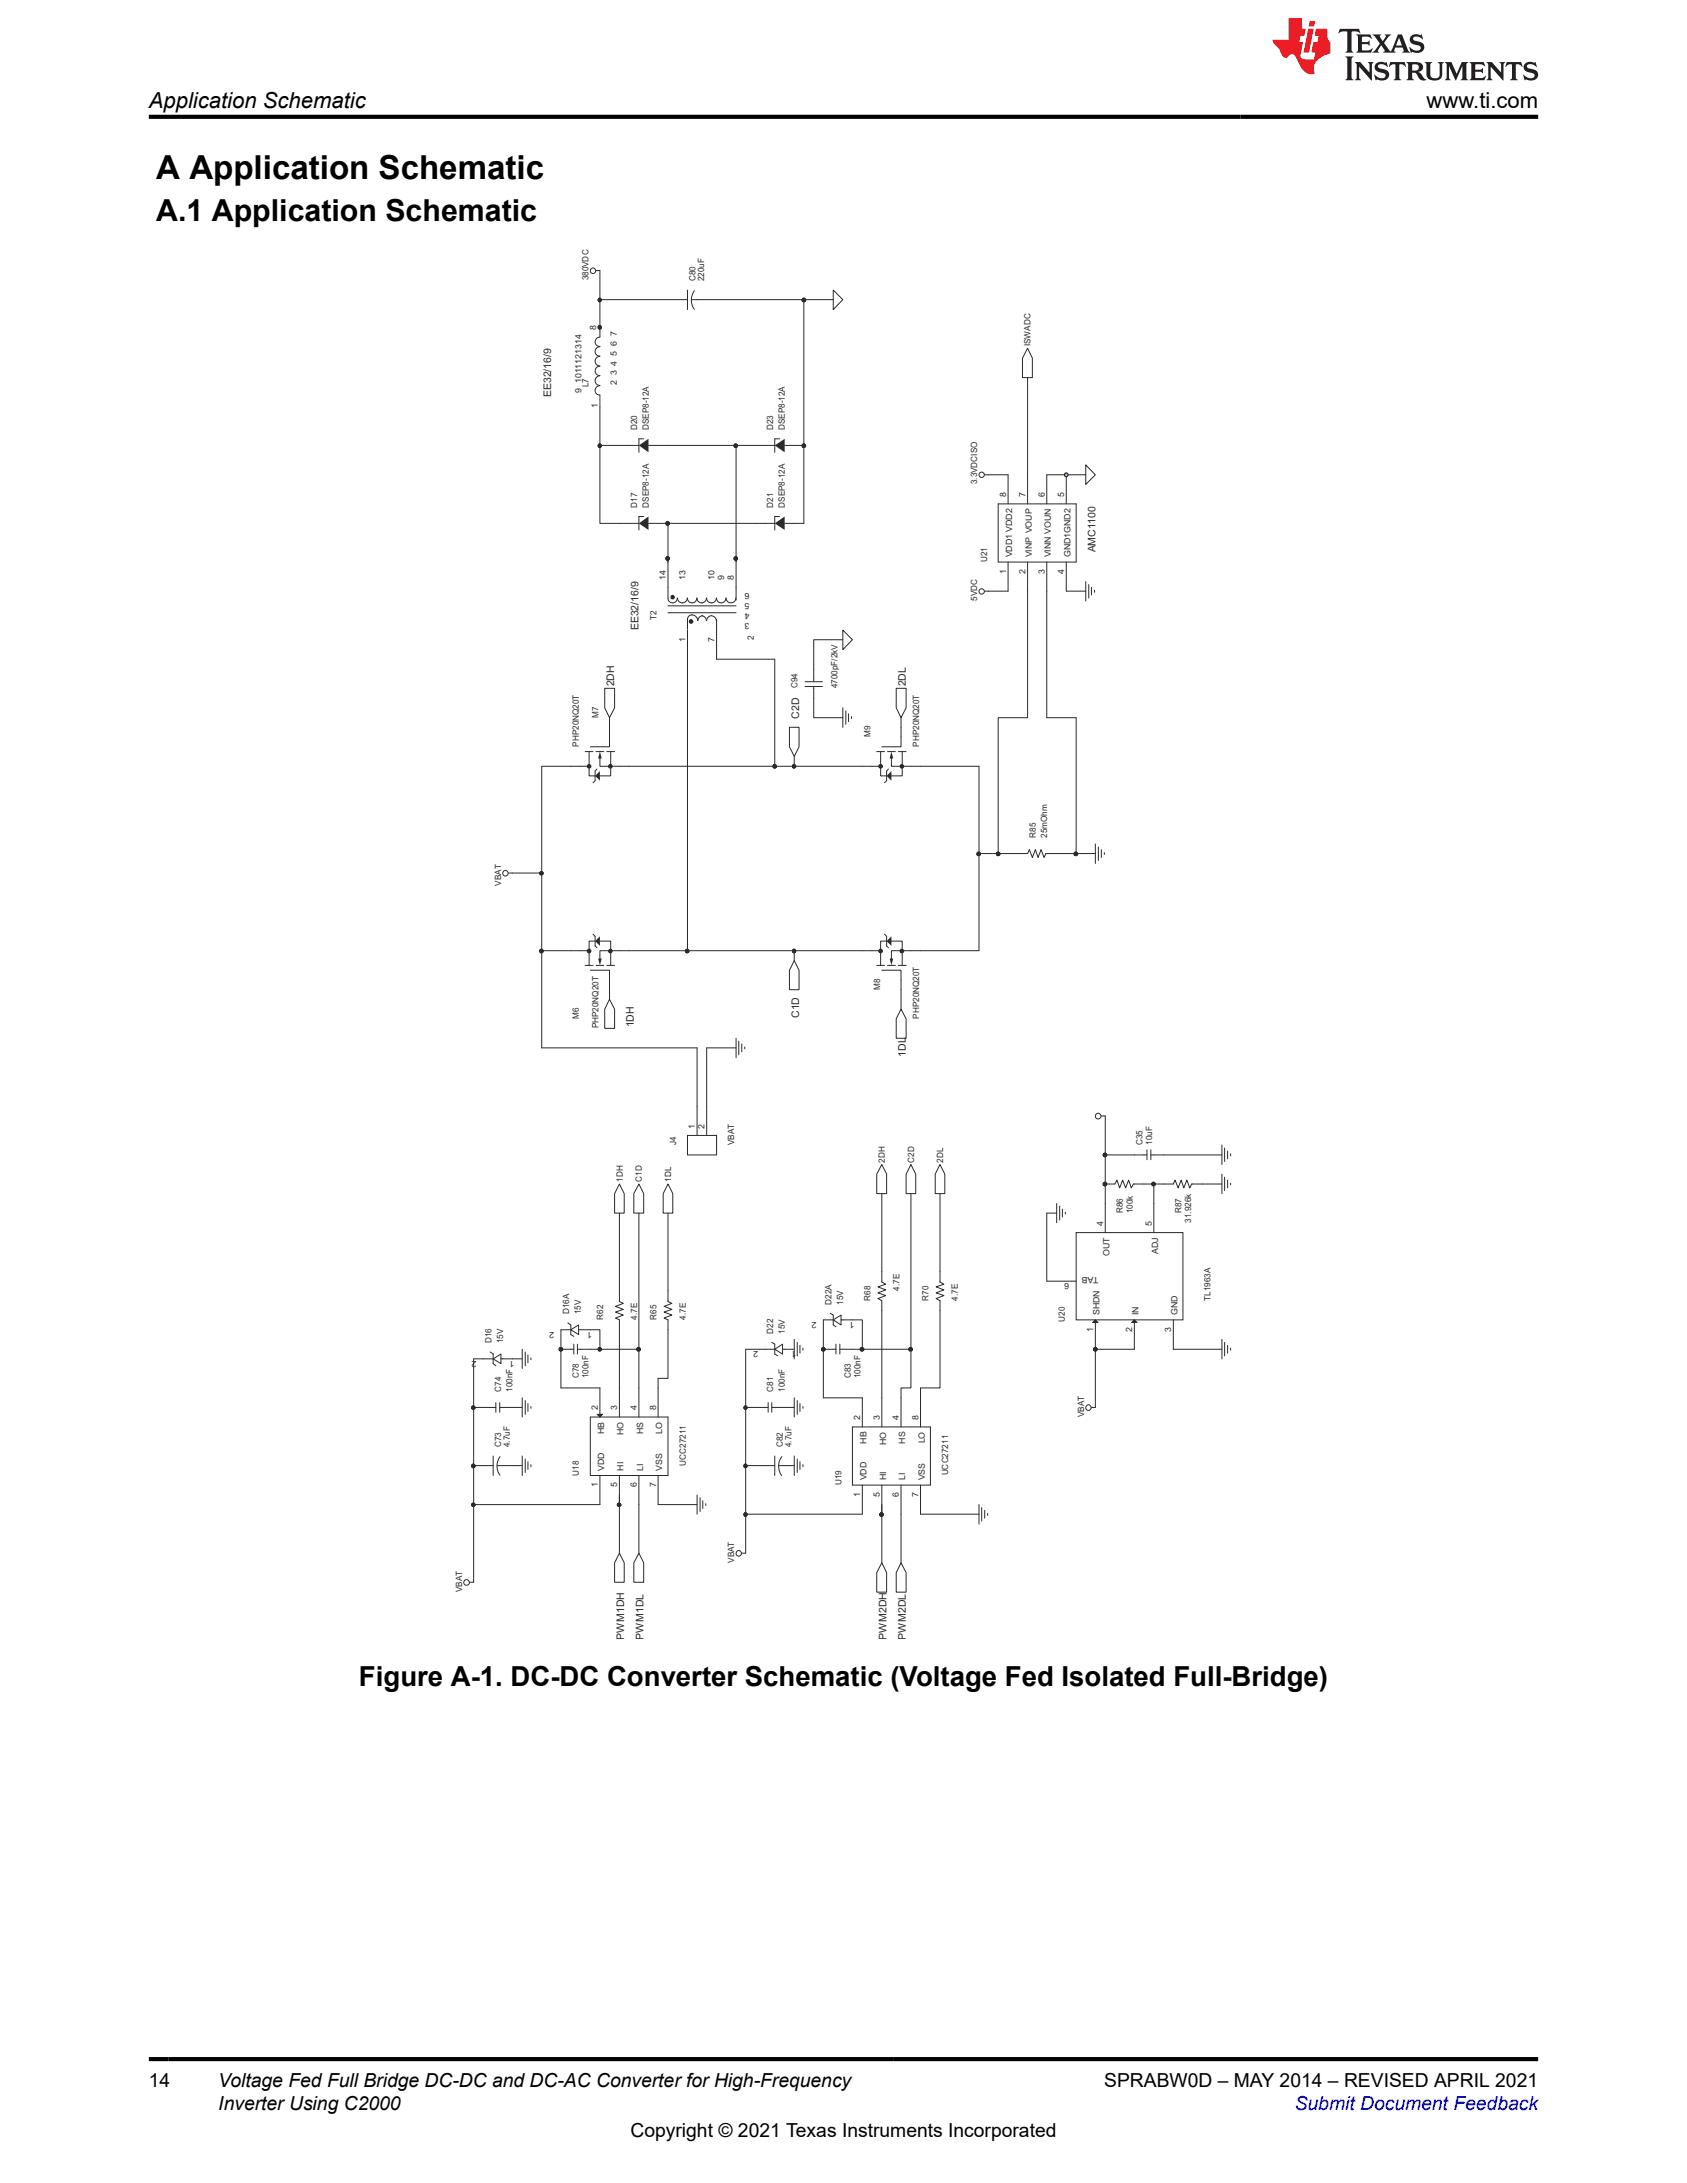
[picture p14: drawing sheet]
<svg xmlns="http://www.w3.org/2000/svg" width="216mm" height="279mm" viewBox="0 0 216 279" stroke-linecap="round" stroke-linejoin="round" font-family="sans-serif">
<defs><g id="words">
<text font-size="4.2" x="20" y="22.9">A Application Schematic</text>
<text font-size="3.9" x="20" y="28.3">A.1 Application Schematic</text>
<text font-size="3.5" x="45.9" y="215.7">Figure A-1. DC-DC Converter Schematic (Voltage Fed Isolated Full-Bridge)</text>
<g font-size="2.8">
<text x="19" y="13.8">Application Schematic</text>
<text x="182.6" y="13.8">www.ti.com</text>
</g>
<g font-size="2.5">
<text x="19" y="267.1">14</text>
<text x="27.9" y="267.1">Voltage Fed Full Bridge DC-DC and DC-AC Converter for High-Frequency</text>
<text x="141.3" y="267.1">SPRABW0D – MAY 2014 – REVISED APRIL 2021</text>
<text x="27.9" y="270">Inverter Using C2000</text>
<text x="80.7" y="273.5">Copyright © 2021 Texas Instruments Incorporated</text>
</g>
<text font-size="2.5" fill="#00f" x="165.7" y="270">Submit Document Feedback</text>
<g font-size="1.3" fill="#2b292a">
<text x="70.6" y="50.8" transform="rotate(-90 70.6 50.8)">EE32/16/9</text>
<text x="140.2" y="70.7" transform="rotate(-90 140.2 70.7)">AMC1100</text>
<text x="81.7" y="80.6" transform="rotate(-90 81.7 80.6)">EE32/16/9</text>
<text x="78.6" y="87.9" transform="rotate(-90 78.6 87.9)">2DH</text>
<text x="115.9" y="87.9" transform="rotate(-90 115.9 87.9)">2DL</text>
<text x="102.3" y="92" transform="rotate(-90 102.3 92)">C2D</text>
<text x="81.1" y="131.5" transform="rotate(-90 81.1 131.5)">1DH</text>
<text x="102.3" y="130.3" transform="rotate(-90 102.3 130.3)">C1D</text>
<text x="115.9" y="135.2" transform="rotate(-90 115.9 135.2)">1DL</text>
<text x="79.9" y="209.8" transform="rotate(-90 79.9 209.8)">PWM1DH</text>
<text x="82.3" y="209.8" transform="rotate(-90 82.3 209.8)">PWM1DL</text>
<text x="113.4" y="209.8" transform="rotate(-90 113.4 209.8)">PWM2DH</text>
<text x="115.9" y="209.8" transform="rotate(-90 115.9 209.8)">PWM2DL</text>
</g>
<g font-size="1.1" fill="#2b292a">
<text x="75.3" y="35.9" transform="rotate(-90 75.3 35.9)">380VDC</text>
<text x="89" y="36" transform="rotate(-90 89 36)">C80</text>
<text x="90.1" y="36" transform="rotate(-90 90.1 36)">220uF</text>
<text x="76.3" y="42.2" transform="rotate(-90 76.3 42.2)">8</text>
<text x="78.9" y="46.8" transform="rotate(-90 78.9 46.8)">4</text>
<text x="78.9" y="45.6" transform="rotate(-90 78.9 45.6)">5</text>
<text x="78.9" y="44.3" transform="rotate(-90 78.9 44.3)">6</text>
<text x="78.9" y="43.1" transform="rotate(-90 78.9 43.1)">7</text>
<text x="131.9" y="44.3" transform="rotate(-90 131.9 44.3)">ISWADC</text>
<text x="74.4" y="50.3" transform="rotate(-90 74.4 50.3)">9</text>
<text x="74.4" y="49.1" transform="rotate(-90 74.4 49.1)">1011121314</text>
<text x="75.3" y="49.6" transform="rotate(-90 75.3 49.6)">L7</text>
<text x="76.5" y="52.3" transform="rotate(-90 76.5 52.3)">1</text>
<text x="78.9" y="49.3" transform="rotate(-90 78.9 49.3)">2</text>
<text x="78.9" y="48.1" transform="rotate(-90 78.9 48.1)">3</text>
<text x="81.5" y="55" transform="rotate(-90 81.5 55)">D20</text>
<text x="83" y="55" transform="rotate(-90 83 55)">DSEP8-12A</text>
<text x="99" y="55" transform="rotate(-90 99 55)">D23</text>
<text x="100.5" y="55" transform="rotate(-90 100.5 55)">DSEP8-12A</text>
<text x="81.5" y="65" transform="rotate(-90 81.5 65)">D17</text>
<text x="83" y="65" transform="rotate(-90 83 65)">DSEP8-12A</text>
<text x="99" y="65" transform="rotate(-90 99 65)">D21</text>
<text x="100.5" y="65" transform="rotate(-90 100.5 65)">DSEP8-12A</text>
<text x="125.1" y="62" transform="rotate(-90 125.1 62)">3.3VDCISO</text>
<text x="128.7" y="63.6" transform="rotate(-90 128.7 63.6)">8</text>
<text x="131.2" y="63.6" transform="rotate(-90 131.2 63.6)">7</text>
<text x="133.7" y="63.6" transform="rotate(-90 133.7 63.6)">6</text>
<text x="136.2" y="63.6" transform="rotate(-90 136.2 63.6)">5</text>
<text x="126.3" y="71.9" transform="rotate(-90 126.3 71.9)">U21</text>
<text x="129.6" y="71.3" transform="rotate(-90 129.6 71.3)">VDD1 VDD2</text>
<text x="132" y="71.3" transform="rotate(-90 132 71.3)">VINP VOUP</text>
<text x="134.5" y="71.3" transform="rotate(-90 134.5 71.3)">VINN VOUN</text>
<text x="137" y="71.3" transform="rotate(-90 137 71.3)">GND1GND2</text>
<text x="85.2" y="74.3" transform="rotate(-90 85.2 74.3)">14</text>
<text x="87.7" y="74.3" transform="rotate(-90 87.7 74.3)">13</text>
<text x="91.4" y="74.3" transform="rotate(-90 91.4 74.3)">10</text>
<text x="92.7" y="74.3" transform="rotate(-90 92.7 74.3)">9</text>
<text x="93.9" y="74.3" transform="rotate(-90 93.9 74.3)">8</text>
<text x="95.9" y="77.2" transform="rotate(-180 95.9 77.2)">5</text>
<text x="95.9" y="75.9" transform="rotate(-180 95.9 75.9)">6</text>
<text x="125.1" y="76.9" transform="rotate(-90 125.1 76.9)">5VDC</text>
<text x="128.7" y="73.4" transform="rotate(-90 128.7 73.4)">1</text>
<text x="131.2" y="73.4" transform="rotate(-90 131.2 73.4)">2</text>
<text x="133.7" y="73.4" transform="rotate(-90 133.7 73.4)">3</text>
<text x="136.2" y="73.4" transform="rotate(-90 136.2 73.4)">4</text>
<text x="84" y="79.4" transform="rotate(-90 84 79.4)">T2</text>
<text x="87.7" y="82.1" transform="rotate(-90 87.7 82.1)">1</text>
<text x="91.4" y="82.1" transform="rotate(-90 91.4 82.1)">7</text>
<text x="95.9" y="79.7" transform="rotate(-180 95.9 79.7)">3</text>
<text x="95.9" y="78.4" transform="rotate(-180 95.9 78.4)">4</text>
<text x="96.5" y="81.9" transform="rotate(-90 96.5 81.9)">2</text>
<text x="102.1" y="88.1" transform="rotate(-90 102.1 88.1)">C94</text>
<text x="107.2" y="88.1" transform="rotate(-90 107.2 88.1)">4700pF/2kV</text>
<text x="74.1" y="95.6" transform="rotate(-90 74.1 95.6)">PHP20NQ20T</text>
<text x="76.6" y="91.9" transform="rotate(-90 76.6 91.9)">M7</text>
<text x="111.4" y="94.3" transform="rotate(-90 111.4 94.3)">M9</text>
<text x="117.6" y="95.6" transform="rotate(-90 117.6 95.6)">PHP20NQ20T</text>
<text x="132.5" y="107.2" transform="rotate(-90 132.5 107.2)">R85</text>
<text x="134" y="107.2" transform="rotate(-90 134 107.2)">25mOhm</text>
<text x="64.1" y="113.3" transform="rotate(-90 64.1 113.3)">VBAT</text>
<text x="74.1" y="130.4" transform="rotate(-90 74.1 130.4)">M6</text>
<text x="76.6" y="131.6" transform="rotate(-90 76.6 131.6)">PHP20NQ20T</text>
<text x="112.6" y="126.7" transform="rotate(-90 112.6 126.7)">M8</text>
<text x="117.6" y="130.4" transform="rotate(-90 117.6 130.4)">PHP20NQ20T</text>
<text x="86.5" y="146.5" transform="rotate(-90 86.5 146.5)">J4</text>
<text x="88.9" y="144.4" transform="rotate(-90 88.9 144.4)">1</text>
<text x="90.2" y="144.4" transform="rotate(-90 90.2 144.4)">2</text>
<text x="94" y="146.5" transform="rotate(-90 94 146.5)">VBAT</text>
<text x="113.2" y="148.8" transform="rotate(-90 113.2 148.8)">2DH</text>
<text x="117" y="148.8" transform="rotate(-90 117 148.8)">C2D</text>
<text x="120.7" y="148.8" transform="rotate(-90 120.7 148.8)">2DL</text>
<text x="146.2" y="146.5" transform="rotate(-90 146.2 146.5)">C35</text>
<text x="147.4" y="146.5" transform="rotate(-90 147.4 146.5)">10uF</text>
<text x="79.7" y="151.3" transform="rotate(-90 79.7 151.3)">1DH</text>
<text x="82.2" y="151.3" transform="rotate(-90 82.2 151.3)">C1D</text>
<text x="85.9" y="151.3" transform="rotate(-90 85.9 151.3)">1DL</text>
<text x="143.7" y="155.3" transform="rotate(-90 143.7 155.3)">R86</text>
<text x="145" y="155.3" transform="rotate(-90 145 155.3)">100k</text>
<text x="151.2" y="155.3" transform="rotate(-90 151.2 155.3)">R87</text>
<text x="141.2" y="156.9" transform="rotate(-90 141.2 156.9)">4</text>
<text x="142" y="160.8" transform="rotate(-90 142 160.8)">OUT</text>
<text x="147.4" y="156.9" transform="rotate(-90 147.4 156.9)">5</text>
<text x="148.2" y="160.5" transform="rotate(-90 148.2 160.5)">ADJ</text>
<text x="152.4" y="156.5" transform="rotate(-90 152.4 156.5)">31.926k</text>
<text x="106.4" y="167" transform="rotate(-90 106.4 167)">D22A</text>
<text x="107.9" y="167" transform="rotate(-90 107.9 167)">15V</text>
<text x="111.4" y="166.5" transform="rotate(-90 111.4 166.5)">R68</text>
<text x="115.1" y="165.2" transform="rotate(-90 115.1 165.2)">4.7E</text>
<text x="118.8" y="166.5" transform="rotate(-90 118.8 166.5)">R70</text>
<text x="122.6" y="166.5" transform="rotate(-90 122.6 166.5)">4.7E</text>
<text x="136.8" y="164.2" transform="rotate(-180 136.8 164.2)">6</text>
<text x="140.6" y="163.4" transform="rotate(-180 140.6 163.4)">TAB</text>
<text x="154.9" y="166.5" transform="rotate(-90 154.9 166.5)">TL1963A</text>
<text x="62.9" y="171.9" transform="rotate(-90 62.9 171.9)">D16</text>
<text x="64.4" y="171.9" transform="rotate(-90 64.4 171.9)">15V</text>
<text x="70.9" y="170.5" transform="rotate(-180 70.9 170.5)">2</text>
<text x="72.8" y="168.2" transform="rotate(-90 72.8 168.2)">D16A</text>
<text x="74.3" y="168.2" transform="rotate(-90 74.3 168.2)">15V</text>
<text x="75.8" y="170.5" transform="rotate(-180 75.8 170.5)">1</text>
<text x="77.2" y="168.9" transform="rotate(-90 77.2 168.9)">R62</text>
<text x="81.5" y="168.9" transform="rotate(-90 81.5 168.9)">4.7E</text>
<text x="84" y="168.9" transform="rotate(-90 84 168.9)">R65</text>
<text x="87.8" y="168.9" transform="rotate(-90 87.8 168.9)">4.7E</text>
<text x="97" y="173" transform="rotate(-180 97 173)">2</text>
<text x="99" y="170.7" transform="rotate(-90 99 170.7)">D22</text>
<text x="100.5" y="170.7" transform="rotate(-90 100.5 170.7)">15V</text>
<text x="101.9" y="173" transform="rotate(-180 101.9 173)">1</text>
<text x="104.5" y="169.2" transform="rotate(-180 104.5 169.2)">2</text>
<text x="109.4" y="169.2" transform="rotate(-180 109.4 169.2)">1</text>
<text x="136.3" y="169.2" transform="rotate(-90 136.3 169.2)">U20</text>
<text x="139.9" y="170.4" transform="rotate(-90 139.9 170.4)">1</text>
<text x="140.7" y="168.3" transform="rotate(-90 140.7 168.3)">SHDN</text>
<text x="144.9" y="170.4" transform="rotate(-90 144.9 170.4)">2</text>
<text x="145.7" y="168.3" transform="rotate(-90 145.7 168.3)">IN</text>
<text x="149.9" y="170.4" transform="rotate(-90 149.9 170.4)">3</text>
<text x="150.7" y="168.3" transform="rotate(-90 150.7 168.3)">GND</text>
<text x="61" y="174.2" transform="rotate(-180 61 174.2)">2</text>
<text x="64.1" y="178.1" transform="rotate(-90 64.1 178.1)">C74</text>
<text x="65.6" y="178.1" transform="rotate(-90 65.6 178.1)">100nF</text>
<text x="65.8" y="174.2" transform="rotate(-180 65.8 174.2)">1</text>
<text x="74.1" y="176.4" transform="rotate(-90 74.1 176.4)">C78</text>
<text x="75.3" y="176.4" transform="rotate(-90 75.3 176.4)">100nF</text>
<text x="99" y="178.1" transform="rotate(-90 99 178.1)">C81</text>
<text x="100.5" y="178.1" transform="rotate(-90 100.5 178.1)">100nF</text>
<text x="108.9" y="176.4" transform="rotate(-90 108.9 176.4)">C83</text>
<text x="110.1" y="176.4" transform="rotate(-90 110.1 176.4)">100nF</text>
<text x="64.1" y="185.2" transform="rotate(-90 64.1 185.2)">C73</text>
<text x="65.3" y="185.2" transform="rotate(-90 65.3 185.2)">4.7uF</text>
<text x="76.5" y="180.5" transform="rotate(-90 76.5 180.5)">2</text>
<text x="77.3" y="183.5" transform="rotate(-90 77.3 183.5)">HB</text>
<text x="79" y="180.5" transform="rotate(-90 79 180.5)">3</text>
<text x="79.8" y="183.7" transform="rotate(-90 79.8 183.7)">HO</text>
<text x="81.5" y="180.5" transform="rotate(-90 81.5 180.5)">4</text>
<text x="82.3" y="183.5" transform="rotate(-90 82.3 183.5)">HS</text>
<text x="84" y="180.5" transform="rotate(-90 84 180.5)">8</text>
<text x="84.8" y="183.5" transform="rotate(-90 84.8 183.5)">LO</text>
<text x="100.2" y="185.2" transform="rotate(-90 100.2 185.2)">C82</text>
<text x="101.3" y="185.2" transform="rotate(-90 101.3 185.2)">4.7uF</text>
<text x="110.1" y="181.7" transform="rotate(-90 110.1 181.7)">2</text>
<text x="110.9" y="184.8" transform="rotate(-90 110.9 184.8)">HB</text>
<text x="112.6" y="181.7" transform="rotate(-90 112.6 181.7)">3</text>
<text x="113.4" y="184.9" transform="rotate(-90 113.4 184.9)">HO</text>
<text x="115" y="181.7" transform="rotate(-90 115 181.7)">4</text>
<text x="115.9" y="184.8" transform="rotate(-90 115.9 184.8)">HS</text>
<text x="117.5" y="181.7" transform="rotate(-90 117.5 181.7)">8</text>
<text x="118.3" y="184.7" transform="rotate(-90 118.3 184.7)">LO</text>
<text x="138.8" y="181.4" transform="rotate(-90 138.8 181.4)">VBAT</text>
<text x="74.1" y="188.8" transform="rotate(-90 74.1 188.8)">U18</text>
<text x="76.5" y="190.3" transform="rotate(-90 76.5 190.3)">1</text>
<text x="77.3" y="188.2" transform="rotate(-90 77.3 188.2)">VDD</text>
<text x="79" y="190.3" transform="rotate(-90 79 190.3)">5</text>
<text x="79.8" y="188.2" transform="rotate(-90 79.8 188.2)">HI</text>
<text x="81.5" y="190.3" transform="rotate(-90 81.5 190.3)">6</text>
<text x="82.3" y="188.2" transform="rotate(-90 82.3 188.2)">LI</text>
<text x="84" y="190.3" transform="rotate(-90 84 190.3)">7</text>
<text x="84.8" y="188.2" transform="rotate(-90 84.8 188.2)">VSS</text>
<text x="87.8" y="187.6" transform="rotate(-90 87.8 187.6)">UCC27211</text>
<text x="107.7" y="190.1" transform="rotate(-90 107.7 190.1)">U19</text>
<text x="110.1" y="191.6" transform="rotate(-90 110.1 191.6)">1</text>
<text x="110.9" y="189.5" transform="rotate(-90 110.9 189.5)">VDD</text>
<text x="112.6" y="191.6" transform="rotate(-90 112.6 191.6)">5</text>
<text x="113.4" y="189.5" transform="rotate(-90 113.4 189.5)">HI</text>
<text x="115" y="191.6" transform="rotate(-90 115 191.6)">6</text>
<text x="115.9" y="189.5" transform="rotate(-90 115.9 189.5)">LI</text>
<text x="117.5" y="191.6" transform="rotate(-90 117.5 191.6)">7</text>
<text x="118.3" y="189.5" transform="rotate(-90 118.3 189.5)">VSS</text>
<text x="121.3" y="188.8" transform="rotate(-90 121.3 188.8)">UCC27211</text>
<text x="59.2" y="203.8" transform="rotate(-90 59.2 203.8)">VBAT</text>
<text x="94" y="200" transform="rotate(-90 94 200)">VBAT</text>
</g>
</g></defs>
<path d="M79.3 191.3v1.3" fill="none" stroke="#2b292a" stroke-width=".13"/>
<g fill="#2b292a">
<path d="M79.1 192.5l.1-.1 .2 .1 .1 .1-.1 .1h-.3z" fill-rule="evenodd"/>
<path d="M79.1 192.5l.1-.1 .2 .1 .1 .1-.1 .1h-.3z" fill-rule="evenodd"/>
</g>
<path d="M76.8 34.6v3.8h9.9M79.1 192.5l.1-.1 .2 .1 .1 .1-.1 .1h-.3z" fill="none" stroke="#2b292a" stroke-width=".13"/>
<g fill="#2b292a">
<path d="M76.6 38.2h.1h.2l.1 .2-.1 .2h-.3z" fill-rule="evenodd"/>
<path d="M76.6 38.2h.1h.2l.1 .2-.1 .2h-.3z" fill-rule="evenodd"/>
</g>
<path d="M76.6 38.2h.1h.2l.1 .2-.1 .2h-.3zM102.9 38.4h3.7" fill="none" stroke="#2b292a" stroke-width=".13"/>
<g fill="#2b292a">
<path d="M102.7 38.2h.2h.1l.1 .2-.1 .2h-.3z" fill-rule="evenodd"/>
<path d="M102.7 38.2h.2h.1l.1 .2-.1 .2h-.3z" fill-rule="evenodd"/>
</g>
<path d="M102.7 38.2h.2h.1l.1 .2-.1 .2h-.3zM73.1 98.1h-3.8v13.6M69.3 121.7h3.8M80.5 121.7h7.5M101.6 121.7h8.8M117.8 121.7h7.5" fill="none" stroke="#2b292a" stroke-width=".13"/>
<g fill="#2b292a">
<path d="M69.1 111.6l.2-.1 .1 .1 .1 .2-.1 .1h-.3z" fill-rule="evenodd"/>
<path d="M69.1 111.6l.2-.1 .1 .1 .1 .2-.1 .1h-.3z" fill-rule="evenodd"/>
</g>
<path d="M99.2 84.4v13.7M69.1 111.6l.2-.1 .1 .1 .1 .2-.1 .1h-.3zM69.3 134.1h19.9M88 121.7h13.6M60.6 192.6v9.9M81.8 192.6v6.2M112.9 192.6v1.2M115.3 193.8v6.2" fill="none" stroke="#2b292a" stroke-width=".13"/>
<g fill="#2b292a">
<path d="M112.6 193.7l.2-.1 .2 .1v.1v.2h-.4z" fill-rule="evenodd"/>
<path d="M112.6 193.7l.2-.1 .2 .1v.1v.2h-.4z" fill-rule="evenodd"/>
</g>
<path d="M78 91.9v1.2M115.3 91.9v1.2M78 126.7v1.2M115.3 126.7v2.5M105.4 172.7v6.2h5M110.4 172.7h6.2M112.6 193.7l.2-.1 .2 .1v.1v.2h-.4zM112.9 193.8v6.2" fill="none" stroke="#2b292a" stroke-width=".13"/>
<g fill="#2b292a">
<path d="M110.1 172.5h.2h.2l.1 .2-.1 .2h-.4z" fill-rule="evenodd"/>
<path d="M110.1 172.5h.2h.2l.1 .2-.1 .2h-.4z" fill-rule="evenodd"/>
</g>
<path d="M81.8 155.3v17.4h-5M71.8 172.7v4.9h5M110.1 172.5h.2h.2l.1 .2-.1 .2h-.4z" fill="none" stroke="#2b292a" stroke-width=".13"/>
<g fill="#2b292a">
<path d="M81.6 172.5h.1h.2l.1 .2-.1 .2h-.3z" fill-rule="evenodd"/>
<path d="M81.6 172.5h.1h.2l.1 .2-.1 .2h-.3z" fill-rule="evenodd"/>
</g>
<path d="M81.6 172.5h.1h.2l.1 .2-.1 .2h-.3z" fill="none" stroke="#2b292a" stroke-width=".13"/>
<g fill="#2b292a">
<path d="M76.6 172.5h.1h.2l.1 .2-.1 .2h-.3z" fill-rule="evenodd"/>
<path d="M76.6 172.5h.1h.2l.1 .2-.1 .2h-.3z" fill-rule="evenodd"/>
</g>
<path d="M76.6 172.5h.1h.2l.1 .2-.1 .2h-.3zM95.4 172.7v7.4" fill="none" stroke="#2b292a" stroke-width=".13"/>
<g fill="#2b292a">
<path d="M95.3 180l.1-.1 .1 .1 .1 .2-.1 .1h-.2z" fill-rule="evenodd"/>
<path d="M95.3 180l.1-.1 .1 .1 .1 .2-.1 .1h-.2z" fill-rule="evenodd"/>
</g>
<path d="M60.6 173.9v6.2M95.3 180l.1-.1 .1 .1 .1 .2-.1 .1h-.2z" fill="none" stroke="#2b292a" stroke-width=".13"/>
<g fill="#2b292a">
<path d="M60.4 180l.2-.1 .1 .1 .1 .2-.1 .1h-.3z" fill-rule="evenodd"/>
<path d="M60.4 180l.2-.1 .1 .1 .1 .2-.1 .1h-.3z" fill-rule="evenodd"/>
</g>
<path d="M89.2 134.1v7.5M94.2 134.1h-3.8v7.5M60.6 173.9h1.2M95.4 172.7h2.5M60.4 180l.2-.1 .1 .1 .1 .2-.1 .1h-.3zM61.8 180.1h-1.2v7.5" fill="none" stroke="#2b292a" stroke-width=".13"/>
<g fill="#2b292a">
<path d="M60.4 187.5l.2-.1 .1 .1 .1 .1-.1 .2h-.3z" fill-rule="evenodd"/>
<path d="M60.4 187.5l.2-.1 .1 .1 .1 .1-.1 .2h-.3z" fill-rule="evenodd"/>
</g>
<path d="M79.3 155.3v9.9M112.9 152.8v9.9M116.6 152.8v19.9M120.3 152.8v9.9M79.3 170.2v7.4M84.2 176.4v1.2M112.9 167.7v11.2M117.8 177.6v1.3M60.4 187.5l.2-.1 .1 .1 .1 .1-.1 .2h-.3z" fill="none" stroke="#2b292a" stroke-width=".13"/>
<g fill="#2b292a">
<path d="M116.4 172.5h.1h.2l.1 .2-.1 .2h-.3z" fill-rule="evenodd"/>
<path d="M116.4 172.5h.1h.2l.1 .2-.1 .2h-.3z" fill-rule="evenodd"/>
</g>
<path d="M101.6 121.7v1.2M116.4 172.5h.1h.2l.1 .2-.1 .2h-.3z" fill="none" stroke="#2b292a" stroke-width=".13"/>
<g fill="#2b292a">
<path d="M101.5 121.6l.1-.1 .2 .1v.1v.2h-.3z" fill-rule="evenodd"/>
<path d="M101.5 121.6l.1-.1 .2 .1v.1v.2h-.3z" fill-rule="evenodd"/>
</g>
<path d="M101.6 98.1h8.8M101.5 121.6l.1-.1 .2 .1v.1v.2h-.3z" fill="none" stroke="#2b292a" stroke-width=".13"/>
<g fill="#2b292a">
<path d="M101.5 97.9l.1-.1 .2 .1v.2v.1h-.3z" fill-rule="evenodd"/>
<path d="M101.5 97.9l.1-.1 .2 .1v.2v.1h-.3z" fill-rule="evenodd"/>
</g>
<path d="M99.2 98.1h2.4M101.5 97.9l.1-.1 .2 .1v.2v.1h-.3zM117.8 98.1h7.5" fill="none" stroke="#2b292a" stroke-width=".13"/>
<g fill="#2b292a">
<path d="M99 97.9l.2-.1 .1 .1 .1 .2-.1 .1h-.3z" fill-rule="evenodd"/>
<path d="M99 97.9l.2-.1 .1 .1 .1 .2-.1 .1h-.3z" fill-rule="evenodd"/>
</g>
<path d="M99 97.9l.2-.1 .1 .1 .1 .2-.1 .1h-.3zM101.6 96.8v1.3M65.6 173.9h1.2M96.7 180.1h-1.3v7.5" fill="none" stroke="#2b292a" stroke-width=".13"/>
<g fill="#2b292a">
<path d="M95.3 187.5l.1-.1 .1 .1 .1 .1-.1 .2h-.2z" fill-rule="evenodd"/>
<path d="M95.3 187.5l.1-.1 .1 .1 .1 .1-.1 .2h-.2z" fill-rule="evenodd"/>
</g>
<g fill="none" stroke="#2b292a" stroke-width=".13">
<path d="M88 84.4v37.3M91.7 84.4h7.5M69.3 121.7v12.4M85.5 155.3v9.9M116.6 172.7v4.9h-1.3v1.3M120.3 167.7v9.9h-2.5M61.8 187.6h-1.2v5M79.3 192.6v6.2M84.2 192.6h5M95.3 187.5l.1-.1 .1 .1 .1 .1-.1 .2h-.2zM97.9 187.6h-2.5v11.2M100.4 180.1h1.2"/>
<path d="M117.8 193.8h7.5"/>
</g>
<g fill="#2b292a">
<path d="M87.8 121.6l.1-.1 .2 .1 .1 .1-.1 .2h-.3z" fill-rule="evenodd"/>
<path d="M87.8 121.6l.1-.1 .2 .1 .1 .1-.1 .2h-.3z" fill-rule="evenodd"/>
</g>
<path d="M125.3 98.1v23.6M137.7 109.2h2.5M87.8 121.6l.1-.1 .2 .1 .1 .1-.1 .2h-.3z" fill="none" stroke="#2b292a" stroke-width=".13"/>
<g fill="#2b292a">
<path d="M125.1 109.1h.2h.1l.1 .2-.1 .2h-.3z" fill-rule="evenodd"/>
<path d="M125.1 109.1h.2h.1l.1 .2-.1 .2h-.3z" fill-rule="evenodd"/>
</g>
<path d="M125.1 109.1h.2h.1l.1 .2-.1 .2h-.3zM125.3 109.2h2.4" fill="none" stroke="#2b292a" stroke-width=".13"/>
<g fill="#2b292a">
<path d="M127.6 109.1h.1h.2l.1 .2-.1 .2h-.3z" fill-rule="evenodd"/>
<path d="M127.6 109.1h.1h.2l.1 .2-.1 .2h-.3z" fill-rule="evenodd"/>
</g>
<path d="M131.5 75.7v16.2h-3.8v17.3h2.5M137.7 91.9v17.3M127.6 109.1h.1h.2l.1 .2-.1 .2h-.3z" fill="none" stroke="#2b292a" stroke-width=".13"/>
<g fill="#2b292a">
<path d="M137.5 109.1h.2h.1l.1 .2-.1 .2h-.3z" fill-rule="evenodd"/>
<path d="M137.5 109.1h.2h.1l.1 .2-.1 .2h-.3z" fill-rule="evenodd"/>
</g>
<path d="M131.5 48.3v12.5M134 60.8h5M136.5 75.7h2.5M137.5 109.1h.2h.1l.1 .2-.1 .2h-.3z" fill="none" stroke="#2b292a" stroke-width=".13"/>
<path d="M136.3 60.6l.2-.1 .1 .1 .1 .2-.1 .1h-.3z" fill-rule="evenodd" fill="#f0f"/>
<path d="M102.9 57v10M85.5 67h11.2M126.5 60.8h2.5M126.5 75.7h2.5M134 75.7v16.2h3.7M136.3 60.6l.2-.1 .1 .1 .1 .2-.1 .1h-.3zM104.1 89.4v2.5h3.8M107.9 81.9h-3.8v3.7M135.2 109.2h2.5" fill="none" stroke="#2b292a" stroke-width=".13"/>
<g fill="#2b292a">
<path d="M85.3 66.8h.2h.1l.1 .2-.1 .2h-.3z" fill-rule="evenodd"/>
<path d="M85.3 66.8h.2h.1l.1 .2-.1 .2h-.3z" fill-rule="evenodd"/>
</g>
<path d="M79.3 57h-2.5v10h2.5M94.2 57h2.5M85.3 66.8h.2h.1l.1 .2-.1 .2h-.3zM85.5 67v4.4" fill="none" stroke="#2b292a" stroke-width=".13"/>
<g fill="#2b292a">
<path d="M85.3 71.3l.2-.1 .1 .1 .1 .2-.1 .2h-.3z" fill-rule="evenodd"/>
<path d="M85.3 71.3l.2-.1 .1 .1 .1 .2-.1 .2h-.3z" fill-rule="evenodd"/>
</g>
<path d="M94.2 57v14.4M85.3 71.3l.2-.1 .1 .1 .1 .2-.1 .2h-.3zM85.5 71.4v.5" fill="none" stroke="#2b292a" stroke-width=".13"/>
<g fill="#2b292a">
<path d="M94 71.3l.2-.1 .1 .1 .1 .2-.1 .2h-.3z" fill-rule="evenodd"/>
<path d="M94 71.3l.2-.1 .1 .1 .1 .2-.1 .2h-.3z" fill-rule="evenodd"/>
</g>
<path d="M94 71.3l.2-.1 .1 .1 .1 .2-.1 .2h-.3z" fill="none" stroke="#2b292a" stroke-width=".13"/>
<g fill="#2b292a">
<path d="M94 56.9l.2-.1 .1 .1 .1 .1-.1 .2h-.3z" fill-rule="evenodd"/>
<path d="M94 56.9l.2-.1 .1 .1 .1 .1-.1 .2h-.3z" fill-rule="evenodd"/>
</g>
<path d="M76.8 52.1v4.9M85.5 57h8.7M94 56.9l.2-.1 .1 .1 .1 .1-.1 .2h-.3zM94.2 71.4v.5" fill="none" stroke="#2b292a" stroke-width=".13"/>
<g fill="#2b292a">
<path d="M76.6 56.9l.1-.1 .2 .1 .1 .1-.1 .2h-.3z" fill-rule="evenodd"/>
<path d="M76.6 56.9l.1-.1 .2 .1 .1 .1-.1 .2h-.3z" fill-rule="evenodd"/>
</g>
<path d="M76.8 38.4v3.4M76.6 56.9l.1-.1 .2 .1 .1 .1-.1 .2h-.3z" fill="none" stroke="#2b292a" stroke-width=".13"/>
<g fill="#2b292a">
<path d="M76.6 41.7h.1h.2l.1 .2-.1 .2h-.3z" fill-rule="evenodd"/>
<path d="M76.6 41.7h.1h.2l.1 .2-.1 .2h-.3z" fill-rule="evenodd"/>
</g>
<path d="M102.9 38.4v18.6M76.6 41.7h.1h.2l.1 .2-.1 .2h-.3zM76.8 41.8v.3" fill="none" stroke="#2b292a" stroke-width=".13"/>
<g fill="#2b292a">
<path d="M102.7 56.9l.2-.1 .1 .1 .1 .1-.1 .2h-.3z" fill-rule="evenodd"/>
<path d="M102.7 56.9l.2-.1 .1 .1 .1 .1-.1 .2h-.3z" fill-rule="evenodd"/>
</g>
<path d="M90.4 38.4h12.5M102.7 56.9l.2-.1 .1 .1 .1 .1-.1 .2h-.3zM80.5 98.1h18.7M85.5 170.2v6.2h-1.3M60.6 192.6h16.2M65.6 187.6h1.2M65.6 180.1h1.2" fill="none" stroke="#2b292a" stroke-width=".13"/>
<g fill="#2b292a">
<path d="M60.4 192.5l.2-.1 .1 .1 .1 .1-.1 .1h-.3z" fill-rule="evenodd"/>
<path d="M60.4 192.5l.2-.1 .1 .1 .1 .1-.1 .1h-.3z" fill-rule="evenodd"/>
</g>
<path d="M60.4 192.5l.2-.1 .1 .1 .1 .1-.1 .1h-.3zM95.4 193.8h15" fill="none" stroke="#2b292a" stroke-width=".13"/>
<g fill="#2b292a">
<path d="M95.3 193.7l.1-.1 .1 .1 .1 .1-.1 .2h-.2z" fill-rule="evenodd"/>
<path d="M95.3 193.7l.1-.1 .1 .1 .1 .1-.1 .2h-.2z" fill-rule="evenodd"/>
</g>
<path d="M65.6 111.7h3.7v10M95.3 193.7l.1-.1 .1 .1 .1 .1-.1 .2h-.2z" fill="none" stroke="#2b292a" stroke-width=".13"/>
<g fill="#2b292a">
<path d="M69.1 121.6l.2-.1 .1 .1 .1 .1-.1 .2h-.3z" fill-rule="evenodd"/>
<path d="M69.1 121.6l.2-.1 .1 .1 .1 .1-.1 .2h-.3z" fill-rule="evenodd"/>
</g>
<path d="M69.1 121.6l.2-.1 .1 .1 .1 .1-.1 .2h-.3zM135.2 155.3h-1.2v8.7M147.7 151.5h1.2M153.9 151.5h2.5" fill="none" stroke="#2b292a" stroke-width=".13"/>
<g fill="#2b292a">
<path d="M147.5 151.4l.1-.1 .2 .1 .1 .1-.1 .2h-.3z" fill-rule="evenodd"/>
<path d="M147.5 151.4l.1-.1 .2 .1 .1 .1-.1 .2h-.3z" fill-rule="evenodd"/>
</g>
<path d="M141.4 147.8v6.2M147.5 151.4l.1-.1 .2 .1 .1 .1-.1 .2h-.3zM147.7 151.5v2.5" fill="none" stroke="#2b292a" stroke-width=".13"/>
<g fill="#2b292a">
<path d="M141.2 147.7l.2-.1 .2 .1v.1v.2h-.4z" fill-rule="evenodd"/>
<path d="M141.2 147.7l.2-.1 .2 .1v.1v.2h-.4z" fill-rule="evenodd"/>
</g>
<path d="M141.2 147.7l.2-.1 .2 .1v.1v.2h-.4z" fill="none" stroke="#2b292a" stroke-width=".13"/>
<g fill="#2b292a">
<path d="M141.2 151.4l.2-.1 .2 .1v.1v.2h-.4z" fill-rule="evenodd"/>
<path d="M141.2 151.4l.2-.1 .2 .1v.1v.2h-.4z" fill-rule="evenodd"/>
</g>
<path d="M141.2 151.4l.2-.1 .2 .1v.1v.2h-.4zM141.4 147.8h3.8M146.4 151.5h1.3M148.9 147.8h7.5M145.2 172.7h-5v7.4M150.2 172.7h6.2" fill="none" stroke="#2b292a" stroke-width=".13"/>
<g fill="#2b292a">
<path d="M140 172.5h.2h.1l.1 .2-.1 .2h-.3z" fill-rule="evenodd"/>
<path d="M140 172.5h.2h.1l.1 .2-.1 .2h-.3z" fill-rule="evenodd"/>
</g>
<path d="M141.4 142.8v5M105.4 168.9v3.8M109.1 168.9h1.3v3.8h-1.3M140 172.5h.2h.1l.1 .2-.1 .2h-.3z" fill="none" stroke="#2b292a" stroke-width=".13"/>
<g fill="#2b292a">
<path d="M105.2 172.5h.2h.1l.1 .2-.1 .2h-.3z" fill-rule="evenodd"/>
<path d="M105.2 172.5h.2h.1l.1 .2-.1 .2h-.3z" fill-rule="evenodd"/>
</g>
<path d="M71.8 170.2v2.5M81.8 172.7v4.9M105.2 172.5h.2h.1l.1 .2-.1 .2h-.3z" fill="none" stroke="#2b292a" stroke-width=".13"/>
<g fill="#2b292a">
<path d="M71.6 172.5h.2h.1l.1 .2-.1 .2h-.3z" fill-rule="evenodd"/>
<path d="M71.6 172.5h.2h.1l.1 .2-.1 .2h-.3z" fill-rule="evenodd"/>
</g>
<g fill="none" stroke="#2b292a" stroke-width=".13">
<path d="M76.3 34.6h.5M106.6 37.1l1.3 1.3-1.3 1.2zM131.5 44.6l.6 1.2v2.5h-1.2v-2.5zM139 59.5l1.2 1.3-1.2 1.2zM85.5 77.5h8.7M85.5 78.4h8.7M85.5 75.2v1.3a.6 .6 0 0 0 .6 .7 .6 .6 0 0 0 .6-.7M86.7 76.5a.61 .61 0 0 0 .6 .7 .61 .61 0 0 0 .6-.7M88 76.5a.6 .6 0 0 0 .6 .7 .6 .6 0 0 0 .6-.7M90.4 76.5a.61 .61 0 0 0 .7 .7 .61 .61 0 0 0 .6-.7M91.7 76.5a.6 .6 0 0 0 .6 .7 .6 .6 0 0 0 .6-.7M92.9 76.5a.61 .61 0 0 0 .6 .7 .61 .61 0 0 0 .7-.7"/>
<path d="M94.2 75.2v1.6M126 75.7h.5M126 60.8h.5M139 74.4v2.5M139.3 74.8v1.7M139.7 75.2v1M140.1 75.5v.3M77.4 88.1h1.3v2.5l-.7 1.3-.6-1.3zM101 93.1h1.3v2.5l-.7 1.2-.6-1.2zM107.9 80.7l1.2 1.2-1.2 1.2zM107.9 90.6v2.5M108.2 91v1.7"/>
<path d="M108.6 91.4v1M109 91.7v.3M114.7 88.1h1.3v2.5l-.7 1.3-.6-1.3zM65.1 111.7h.5M140.2 108v2.5M140.6 108.4v1.7M141 108.7v1M141.3 109.1v.3M78 127.9l.7 1.3v2.4h-1.3v-2.4zM94.2 132.9v2.5M94.5 133.3v1.7M94.9 133.6v1"/>
<path d="M95.3 134v.2M101.6 122.9l.7 1.3v2.5h-1.3v-2.5zM115.3 129.2l.7 1.2v2.5h-1.3v-2.5zM79.3 151.5l.6 1.3v2.5h-1.2v-2.5zM81.8 151.5l.6 1.3v2.5h-1.3v-2.5zM85.5 151.5l.6 1.3v2.5h-1.2v-2.5zM112.9 149l.6 1.3v2.5h-1.3v-2.5zM116.6 149l.6 1.3v2.5h-1.2v-2.5zM120.3 149l.6 1.3v2.5h-1.2v-2.5zM135.2 154v2.5M135.6 154.4v1.7M136 154.8v1"/>
<path d="M136.3 155.1v.3M141 142.8h.4M156.4 146.6v2.4M156.4 150.3v2.5M156.7 146.9v1.8M156.7 150.7v1.7M157.1 147.3v1M157.1 151v1M157.5 147.7v.2M157.5 151.4v.3M66.8 172.7v2.4M66.8 178.9v2.5"/>
<path d="M67.2 173v1.8M67.2 179.3v1.7M67.6 173.4v1M67.6 179.6v1M67.9 173.8v.2M71.6 172.5h.2h.1l.1 .2-.1 .2h-.3zM75.5 170.2h1.3v2.5h-1.3M101.6 171.4v2.5M101.6 178.9v2.5M102 171.8v1.7M102 179.3v1.7M102.4 172.2v1"/>
<path d="M102.4 179.6v1M102.8 172.5v.3M156.4 171.4v2.5M156.7 171.8v1.7M157.1 172.2v1M157.5 172.5v.3M66.8 186.4v2.4M67.2 186.7v1.8M67.6 187.1v1M67.9 180v.3M67.9 187.5v.2M79.3 198.8l.6 1.2v2.5h-1.2v-2.5z"/>
<path d="M81.8 198.8l.6 1.2v2.5h-1.3v-2.5zM89.2 191.3v2.5M89.6 191.7v1.8M89.9 192.1v1M90.3 192.5v.2M94.9 198.8h.5M101.6 186.4v2.4M102 186.7v1.8M102.4 187.1v1M102.8 180v.3M102.8 187.5v.2M125.3 192.6v2.5"/>
<path d="M125.6 193v1.7M126 193.3v1M126.4 193.7v.3M139.7 180.1h.5M60.1 202.5h.5M112.9 200l.6 1.3v2.5h-1.3v-2.5zM115.3 200l.7 1.3v2.5h-1.3v-2.5z"/>
<circle cx="75.9" cy="34.6" r=".36"/>
<circle cx="125.6" cy="75.7" r=".34"/>
<circle cx="125.6" cy="60.8" r=".34"/>
<circle cx="64.7" cy="111.8" r=".36"/>
<circle cx="140.5" cy="142.9" r=".37"/>
<circle cx="94.5" cy="198.8" r=".36"/>
<circle cx="139.3" cy="180.1" r=".36"/>
<circle cx="59.7" cy="202.5" r=".37"/>
</g>
<g fill="#2b292a">
<path d="M85.9 76.3l.2-.1 .1 .1 .1 .1-.1 .2h-.3z" fill-rule="evenodd"/>
<path d="M85.9 76.3l.2-.1 .1 .1 .1 .1-.1 .2h-.3z" fill-rule="evenodd"/>
</g>
<path d="M85.9 76.3l.2-.1 .1 .1 .1 .1-.1 .2h-.3zM88.6 78.7a.75 .75 0 0 1 .7 .7M88.6 78.7a.59 .59 0 0 0-.6 .6M89.8 78.8l.3 .1 .2 .2 .1 .3M89.9 78.8a.63 .63 0 0 0-.6 .6M90.4 79.4a.61 .61 0 0 1 .7-.6 .61 .61 0 0 1 .6 .6" fill="none" stroke="#2b292a" stroke-width=".13"/>
<g fill="#2b292a">
<path d="M88.3 79.4l.1-.1 .2 .1 .1 .1-.1 .2h-.3z" fill-rule="evenodd"/>
<path d="M88.3 79.4l.1-.1 .2 .1 .1 .1-.1 .2h-.3z" fill-rule="evenodd"/>
</g>
<g fill="none" stroke="#2b292a" stroke-width=".13">
<path d="M86.7 38.4h1.3M88 37.1v2.5M88.5 38.4h1.9M88.9 37.2a2.03 2.03 0 0 0 0 2.4M85.5 71.4v3.8M88 75.2h.1M88 79.2v1.3M88.3 79.4l.1-.1 .2 .1 .1 .1-.1 .2h-.3zM89.2 76.5a.6 .6 0 0 0 .6 .7 .6 .6 0 0 0 .6-.7M91.7 75.2h.1M91.7 79.3v5.1M92.9 75.2h.1"/>
<path d="M94.2 71.4v3.8M94.4 79.4h.1M94.4 78.2h.1M94.4 76.9h.1M94.4 75.7h.1M127.7 64.5h10v7.4h-10zM129 60.8v3.7M129 71.9v3.8M131.5 60.8v3.7M131.5 71.9v3.8M134 60.8v3.7M134 71.9v3.8"/>
<path d="M136.5 60.8v3.7M136.5 71.9v3.8M88 80.7v3.7M94.2 80.7h.1M88 145.3h3.7v2.5h-3.7zM89.2 141.6v3.7M90.4 141.6v3.7M137.7 157.8h13.7v11.1h-13.7zM145.2 147.8h1.6M146.8 147.2v1.2M147.3 147.8h1.6M147.3 147.2v1.2"/>
<path d="M85.5 165.2v1.4l.5 .2-1 .4 1 .4-1 .3 1 .4-1 .4 .5 .2v1.3M98.3 179.5v1.3M98.8 179.5v1.3M105.4 168.9h.1M105.4 168.9h1.2M106.3 168.1l.3 .2v1.3l.4 .2M106.6 168.9l1-.6v1.3zM107.6 168.9h1.5M61.8 187.6h1.3M63.1 186.4v2.4M63.6 187.6h2M64 186.4a2.03 2.03 0 0 0 0 2.4"/>
<path d="M96.7 180.1h1.6M98.8 180.1h1.6"/>
</g>
<path d="M140.2 168.9l.3 .4h-.7z" fill="#2b292a"/>
<path d="M140.2 168.9l.3 .4h-.7zM140.2 168.9v3.8" fill="none" stroke="#2b292a" stroke-width=".13"/>
<path d="M145.2 168.9l.3 .4h-.7z" fill="#2b292a"/>
<path d="M141.4 154v3.8M147.7 154v3.8M120.3 162.7v1.4l.5 .3-1 .3 1 .4-1 .4 1 .3-1 .4 .5 .3v1.2M134 164h3.7M145.2 168.9l.3 .4h-.7zM145.2 168.9v3.8M150.2 168.9v3.8" fill="none" stroke="#2b292a" stroke-width=".13"/>
<path d="M76.2 120.5l.6-.7v1.3z" fill="#2b292a"/>
<path d="M75.9 119.6l.3 .2v1.3l.2 .2M74.3 121.7h1.1M74.9 123.6h1M75.5 124.2h2.5v1.2M76.2 120.5h-.8v3.1M76.3 123.6h1M76.8 120.5h1.4v3.1M77.7 123.6h1M78 121.7h1.3M78.2 121.7h-1.4v1.2" fill="none" stroke="#2b292a" stroke-width=".13"/>
<g fill="#2b292a">
<path d="M76.5 122.7h.5l-.2 .9z"/>
<path d="M75.2 121.6l.2-.1 .2 .1v.1v.2h-.4z" fill-rule="evenodd"/>
<path d="M75.2 121.6l.2-.1 .2 .1v.1v.2h-.4z" fill-rule="evenodd"/>
</g>
<path d="M75.2 121.6l.2-.1 .2 .1v.1v.2h-.4z" fill="none" stroke="#2b292a" stroke-width=".13"/>
<g fill="#2b292a">
<path d="M77.9 121.6l.2-.1 .2 .1v.1v.2h-.4z" fill-rule="evenodd"/>
<path d="M77.9 121.6l.2-.1 .2 .1v.1v.2h-.4z" fill-rule="evenodd"/>
</g>
<path d="M97.9 57h1.3M99.8 56.2h-.6v1.7M73.1 121.7h1.2M77.9 121.6l.2-.1 .2 .1v.1v.2h-.4zM78 125.4v1.3M79.3 121.7h1.2" fill="none" stroke="#2b292a" stroke-width=".13"/>
<path d="M99.2 57l1.2-.8v1.7z" fill-rule="evenodd" fill="#2b292a"/>
<path d="M96.7 57h1.2M100.4 57h2.5M97.9 67h1.3M99.8 66.1h-.6v1.7M130.2 109.2h1.3l.2-.5 .4 1 .4-1 .4 1 .3-1 .4 1 .2-.5h1.4M71.8 170.2h.1M71.8 170.2h1.3M72.7 169.3l.4 .3v1.2l.3 .2M73.1 170.2l1-.6v1.2zM74.1 170.2h1.4" fill="none" stroke="#2b292a" stroke-width=".13"/>
<path d="M99.2 67l1.2-.9v1.7z" fill-rule="evenodd" fill="#2b292a"/>
<g fill="none" stroke="#2b292a" stroke-width=".13">
<path d="M75.5 50.6h.1M75.5 49.3h.1M75.5 48.1h.1M75.5 46.8h.1M75.5 45.6h.1M75.5 44.3h.1M76.8 48.1a.61 .61 0 0 0-.6 .6 .61 .61 0 0 0 .6 .6M76.8 46.9a.6 .6 0 0 0-.6 .6 .6 .6 0 0 0 .6 .6M76.8 45.6a.61 .61 0 0 0-.6 .6 .61 .61 0 0 0 .6 .6M76.8 49.4a.6 .6 0 0 0-.6 .6 .6 .6 0 0 0 .6 .6v1.5M76.8 44.4a.6 .6 0 0 0-.6 .6 .6 .6 0 0 0 .6 .6M76.8 43.2a.6 .6 0 0 0-.6 .5 .6 .6 0 0 0 .6 .6"/>
<path d="M76.8 41.8v1.3M77 49.6h.1M77 48.3h.1M77 47.1h.1M77 45.8h.1M77 44.6h.1M77 43.3h.1M80.5 67h1.3M82.4 66.1h-.6v1.7M96.7 67h1.2M100.4 67h2.5M71.8 172.7h1.6"/>
<path d="M73.4 172v1.3M73.9 172.7h1.6M73.9 172v1.3"/>
</g>
<path d="M81.8 67l1.2-.9v1.7z" fill-rule="evenodd" fill="#2b292a"/>
<path d="M80.5 57h1.3M82.4 56.2h-.6v1.7M79.3 67h1.2M83 67h2.5M148.9 151.5h1.3l.2-.5 .4 1 .4-1 .3 1 .4-1 .4 1 .2-.5h1.4" fill="none" stroke="#2b292a" stroke-width=".13"/>
<path d="M81.8 57l1.2-.8v1.7z" fill-rule="evenodd" fill="#2b292a"/>
<path d="M79.3 57h1.2M83 57h2.5" fill="none" stroke="#2b292a" stroke-width=".13"/>
<path d="M113.5 99.3l.6-.6v1.2z" fill="#2b292a"/>
<path d="M111.6 98.1h1.1M112.2 96.2h1M112.7 96.2v3.1h.8M113.6 96.2h1M113.7 98.4l-.2 .3v1.2l-.3 .3M114.1 96.8v1.3h1.4M115 96.2h1M115.3 94.3v1.3h-2.4M115.3 98.1h1.3M115.5 96.2v3.1h-1.4" fill="none" stroke="#2b292a" stroke-width=".13"/>
<g fill="#2b292a">
<path d="M114.1 96.2l.2 .9h-.4z"/>
<path d="M112.5 97.9l.2-.1 .2 .1v.2v.1h-.4z" fill-rule="evenodd"/>
<path d="M112.5 97.9l.2-.1 .2 .1v.2v.1h-.4z" fill-rule="evenodd"/>
</g>
<path d="M112.5 97.9l.2-.1 .2 .1v.2v.1h-.4z" fill="none" stroke="#2b292a" stroke-width=".13"/>
<g fill="#2b292a">
<path d="M115.3 97.9l.1-.1 .2 .1 .1 .2-.1 .1h-.3z" fill-rule="evenodd"/>
<path d="M115.3 97.9l.1-.1 .2 .1 .1 .2-.1 .1h-.3z" fill-rule="evenodd"/>
</g>
<path d="M110.4 98.1h1.2M115.3 97.9l.1-.1 .2 .1 .1 .2-.1 .1h-.3zM115.3 93.1v1.2M116.6 98.1h1.2M141.4 151.5h1.3l.2-.5 .4 1 .4-1 .4 1 .3-1 .4 1 .3-.5h1.3M75.5 181.4h10v7.4h-10z" fill="none" stroke="#2b292a" stroke-width=".13"/>
<path d="M76.4 181h.7l-.3 .4z" fill="#2b292a"/>
<g fill="none" stroke="#2b292a" stroke-width=".13">
<path d="M63.5 179.5v1.3M64 179.5v1.3M76.8 177.6v3.8M79.3 165.2v1.4l.5 .2-1 .4 1 .4-1 .3 1 .4-1 .4 .5 .2v1.3M79.3 177.6v3.8M81.8 177.6v3.8M84.2 177.6v3.8M61.8 180.1h1.7M64 180.1h1.6M76.4 181h.7l-.3 .4zM76.8 188.8v3.8M79.3 188.8v3.8"/>
<path d="M81.8 188.8v3.8M84.2 188.8v3.8"/>
</g>
<path d="M76.2 99.3l.6-.6v1.2z" fill="#2b292a"/>
<path d="M74.3 98.1h1.1M74.9 96.2h1M75.4 96.2v3.1h.8M76.3 96.2h1M76.4 98.4l-.2 .3v1.2l-.3 .3M76.8 96.8v1.3h1.4M77.7 96.2h1M78 94.3v1.3h-2.5M78 98.1h1.3M78.2 96.2v3.1h-1.4" fill="none" stroke="#2b292a" stroke-width=".13"/>
<g fill="#2b292a">
<path d="M76.8 96.2l.2 .9h-.5z"/>
<path d="M75.2 97.9l.2-.1 .2 .1v.2v.1h-.4z" fill-rule="evenodd"/>
<path d="M75.2 97.9l.2-.1 .2 .1v.2v.1h-.4z" fill-rule="evenodd"/>
</g>
<path d="M75.2 97.9l.2-.1 .2 .1v.2v.1h-.4z" fill="none" stroke="#2b292a" stroke-width=".13"/>
<g fill="#2b292a">
<path d="M77.9 97.9l.2-.1 .2 .1v.2v.1h-.4z" fill-rule="evenodd"/>
<path d="M77.9 97.9l.2-.1 .2 .1v.2v.1h-.4z" fill-rule="evenodd"/>
</g>
<path d="M73.1 98.1h1.2M77.9 97.9l.2-.1 .2 .1v.2v.1h-.4zM78 93.1v1.2M79.3 98.1h1.2M97.9 187.6h1.3M99.2 186.4v2.4M99.7 187.6h1.9M100.1 186.4a2.01 2.01 0 0 0-.1 2.4" fill="none" stroke="#2b292a" stroke-width=".13"/>
<path d="M113.5 120.5l.6-.7v1.3z" fill="#2b292a"/>
<path d="M113.2 119.6l.3 .2v1.3l.2 .2M111.6 121.7h1.1M112.2 123.6h1M112.9 124.2h2.4v1.2M113.5 120.5h-.8v3.1M113.6 123.6h1M114.1 120.5h1.4v3.1M115 123.6h1M115.3 121.7h1.3M115.5 121.7h-1.4v1.2" fill="none" stroke="#2b292a" stroke-width=".13"/>
<g fill="#2b292a">
<path d="M113.9 122.7h.4l-.2 .9z"/>
<path d="M112.5 121.6l.2-.1 .2 .1v.1v.2h-.4z" fill-rule="evenodd"/>
<path d="M112.5 121.6l.2-.1 .2 .1v.1v.2h-.4z" fill-rule="evenodd"/>
</g>
<path d="M112.5 121.6l.2-.1 .2 .1v.1v.2h-.4z" fill="none" stroke="#2b292a" stroke-width=".13"/>
<g fill="#2b292a">
<path d="M115.3 121.6l.1-.1 .2 .1 .1 .1-.1 .2h-.3z" fill-rule="evenodd"/>
<path d="M115.3 121.6l.1-.1 .2 .1 .1 .1-.1 .2h-.3z" fill-rule="evenodd"/>
</g>
<g fill="none" stroke="#2b292a" stroke-width=".13">
<path d="M103 87.3h2.3M103 87.9h2.3M104.1 85.6v1.7M104.1 87.9v1.5M110.4 121.7h1.2M115.3 121.6l.1-.1 .2 .1 .1 .1-.1 .2h-.3zM115.3 125.4v1.3M116.6 121.7h1.2M61.8 173.9h.1M61.8 173.9h1.3M62.7 173l.4 .3v1.2l.4 .3M63.1 173.9l1-.6v1.2z"/>
<path d="M64.1 173.9h1.5M97.9 172.7h.1M97.9 172.7h1.3M98.8 171.8l.4 .2v1.3l.3 .2M99.2 172.7l1-.7v1.3zM100.2 172.7h1.4M105.4 172.7h1.6M107 172v1.3M107.5 172.7h1.6M107.5 172v1.3M110.4 178.9v3.7M112.9 162.7v1.4l.5 .3-1 .3 1 .4-1 .4 1 .3-1 .4 .5 .3v1.2"/>
<path d="M112.9 178.9v3.7M115.3 178.9v3.7M117.8 178.9v3.7M109.1 182.6h10v7.5h-10zM110.4 190.1v3.7M112.9 190.1v3.7M115.3 190.1v3.7M117.8 190.1v3.7"/>
</g>
<g fill="#2b292a">
<path d="M79.1 192.5l.1-.1 .2 .1 .1 .1-.1 .1h-.3z" fill-rule="evenodd"/>
<path d="M79.1 192.5l.1-.1 .2 .1 .1 .1-.1 .1h-.3z" fill-rule="evenodd"/>
</g>
<path d="M79.1 192.5l.1-.1 .2 .1 .1 .1-.1 .1h-.3z" fill="none" stroke="#2b292a" stroke-width=".13"/>
<g fill="#2b292a">
<path d="M76.6 38.2h.1h.2l.1 .2-.1 .2h-.3z" fill-rule="evenodd"/>
<path d="M76.6 38.2h.1h.2l.1 .2-.1 .2h-.3z" fill-rule="evenodd"/>
</g>
<path d="M76.6 38.2h.1h.2l.1 .2-.1 .2h-.3z" fill="none" stroke="#2b292a" stroke-width=".13"/>
<g fill="#2b292a">
<path d="M102.7 38.2h.2h.1l.1 .2-.1 .2h-.3z" fill-rule="evenodd"/>
<path d="M102.7 38.2h.2h.1l.1 .2-.1 .2h-.3z" fill-rule="evenodd"/>
</g>
<path d="M102.7 38.2h.2h.1l.1 .2-.1 .2h-.3z" fill="none" stroke="#2b292a" stroke-width=".13"/>
<g fill="#2b292a">
<path d="M69.1 111.6l.2-.1 .1 .1 .1 .2-.1 .1h-.3z" fill-rule="evenodd"/>
<path d="M69.1 111.6l.2-.1 .1 .1 .1 .2-.1 .1h-.3z" fill-rule="evenodd"/>
</g>
<path d="M69.1 111.6l.2-.1 .1 .1 .1 .2-.1 .1h-.3z" fill="none" stroke="#2b292a" stroke-width=".13"/>
<g fill="#2b292a">
<path d="M112.6 193.7l.2-.1 .2 .1v.1v.2h-.4z" fill-rule="evenodd"/>
<path d="M112.6 193.7l.2-.1 .2 .1v.1v.2h-.4z" fill-rule="evenodd"/>
</g>
<path d="M112.6 193.7l.2-.1 .2 .1v.1v.2h-.4z" fill="none" stroke="#2b292a" stroke-width=".13"/>
<g fill="#2b292a">
<path d="M110.1 172.5h.2h.2l.1 .2-.1 .2h-.4z" fill-rule="evenodd"/>
<path d="M110.1 172.5h.2h.2l.1 .2-.1 .2h-.4z" fill-rule="evenodd"/>
</g>
<path d="M110.1 172.5h.2h.2l.1 .2-.1 .2h-.4z" fill="none" stroke="#2b292a" stroke-width=".13"/>
<g fill="#2b292a">
<path d="M81.6 172.5h.1h.2l.1 .2-.1 .2h-.3z" fill-rule="evenodd"/>
<path d="M81.6 172.5h.1h.2l.1 .2-.1 .2h-.3z" fill-rule="evenodd"/>
</g>
<path d="M81.6 172.5h.1h.2l.1 .2-.1 .2h-.3z" fill="none" stroke="#2b292a" stroke-width=".13"/>
<g fill="#2b292a">
<path d="M76.6 172.5h.1h.2l.1 .2-.1 .2h-.3z" fill-rule="evenodd"/>
<path d="M76.6 172.5h.1h.2l.1 .2-.1 .2h-.3z" fill-rule="evenodd"/>
</g>
<path d="M76.6 172.5h.1h.2l.1 .2-.1 .2h-.3z" fill="none" stroke="#2b292a" stroke-width=".13"/>
<g fill="#2b292a">
<path d="M95.3 180l.1-.1 .1 .1 .1 .2-.1 .1h-.2z" fill-rule="evenodd"/>
<path d="M95.3 180l.1-.1 .1 .1 .1 .2-.1 .1h-.2z" fill-rule="evenodd"/>
</g>
<path d="M95.3 180l.1-.1 .1 .1 .1 .2-.1 .1h-.2z" fill="none" stroke="#2b292a" stroke-width=".13"/>
<g fill="#2b292a">
<path d="M60.4 180l.2-.1 .1 .1 .1 .2-.1 .1h-.3z" fill-rule="evenodd"/>
<path d="M60.4 180l.2-.1 .1 .1 .1 .2-.1 .1h-.3z" fill-rule="evenodd"/>
</g>
<path d="M60.4 180l.2-.1 .1 .1 .1 .2-.1 .1h-.3z" fill="none" stroke="#2b292a" stroke-width=".13"/>
<g fill="#2b292a">
<path d="M60.4 187.5l.2-.1 .1 .1 .1 .1-.1 .2h-.3z" fill-rule="evenodd"/>
<path d="M60.4 187.5l.2-.1 .1 .1 .1 .1-.1 .2h-.3z" fill-rule="evenodd"/>
</g>
<path d="M60.4 187.5l.2-.1 .1 .1 .1 .1-.1 .2h-.3z" fill="none" stroke="#2b292a" stroke-width=".13"/>
<g fill="#2b292a">
<path d="M116.4 172.5h.1h.2l.1 .2-.1 .2h-.3z" fill-rule="evenodd"/>
<path d="M116.4 172.5h.1h.2l.1 .2-.1 .2h-.3z" fill-rule="evenodd"/>
</g>
<path d="M116.4 172.5h.1h.2l.1 .2-.1 .2h-.3z" fill="none" stroke="#2b292a" stroke-width=".13"/>
<g fill="#2b292a">
<path d="M101.5 121.6l.1-.1 .2 .1v.1v.2h-.3z" fill-rule="evenodd"/>
<path d="M101.5 121.6l.1-.1 .2 .1v.1v.2h-.3z" fill-rule="evenodd"/>
</g>
<path d="M101.5 121.6l.1-.1 .2 .1v.1v.2h-.3z" fill="none" stroke="#2b292a" stroke-width=".13"/>
<g fill="#2b292a">
<path d="M101.5 97.9l.1-.1 .2 .1v.2v.1h-.3z" fill-rule="evenodd"/>
<path d="M101.5 97.9l.1-.1 .2 .1v.2v.1h-.3z" fill-rule="evenodd"/>
</g>
<path d="M101.5 97.9l.1-.1 .2 .1v.2v.1h-.3z" fill="none" stroke="#2b292a" stroke-width=".13"/>
<g fill="#2b292a">
<path d="M99 97.9l.2-.1 .1 .1 .1 .2-.1 .1h-.3z" fill-rule="evenodd"/>
<path d="M99 97.9l.2-.1 .1 .1 .1 .2-.1 .1h-.3z" fill-rule="evenodd"/>
</g>
<path d="M99 97.9l.2-.1 .1 .1 .1 .2-.1 .1h-.3z" fill="none" stroke="#2b292a" stroke-width=".13"/>
<g fill="#2b292a">
<path d="M95.3 187.5l.1-.1 .1 .1 .1 .1-.1 .2h-.2z" fill-rule="evenodd"/>
<path d="M95.3 187.5l.1-.1 .1 .1 .1 .1-.1 .2h-.2z" fill-rule="evenodd"/>
</g>
<path d="M95.3 187.5l.1-.1 .1 .1 .1 .1-.1 .2h-.2z" fill="none" stroke="#2b292a" stroke-width=".13"/>
<g fill="#2b292a">
<path d="M87.8 121.6l.1-.1 .2 .1 .1 .1-.1 .2h-.3z" fill-rule="evenodd"/>
<path d="M87.8 121.6l.1-.1 .2 .1 .1 .1-.1 .2h-.3z" fill-rule="evenodd"/>
</g>
<path d="M87.8 121.6l.1-.1 .2 .1 .1 .1-.1 .2h-.3z" fill="none" stroke="#2b292a" stroke-width=".13"/>
<g fill="#2b292a">
<path d="M125.1 109.1h.2h.1l.1 .2-.1 .2h-.3z" fill-rule="evenodd"/>
<path d="M125.1 109.1h.2h.1l.1 .2-.1 .2h-.3z" fill-rule="evenodd"/>
</g>
<path d="M125.1 109.1h.2h.1l.1 .2-.1 .2h-.3z" fill="none" stroke="#2b292a" stroke-width=".13"/>
<g fill="#2b292a">
<path d="M127.6 109.1h.1h.2l.1 .2-.1 .2h-.3z" fill-rule="evenodd"/>
<path d="M127.6 109.1h.1h.2l.1 .2-.1 .2h-.3z" fill-rule="evenodd"/>
</g>
<path d="M127.6 109.1h.1h.2l.1 .2-.1 .2h-.3z" fill="none" stroke="#2b292a" stroke-width=".13"/>
<g fill="#2b292a">
<path d="M137.5 109.1h.2h.1l.1 .2-.1 .2h-.3z" fill-rule="evenodd"/>
<path d="M137.5 109.1h.2h.1l.1 .2-.1 .2h-.3z" fill-rule="evenodd"/>
</g>
<path d="M137.5 109.1h.2h.1l.1 .2-.1 .2h-.3z" fill="none" stroke="#2b292a" stroke-width=".13"/>
<path d="M136.3 60.6l.2-.1 .1 .1 .1 .2-.1 .1h-.3z" fill-rule="evenodd" fill="#f0f"/>
<path d="M136.3 60.6l.2-.1 .1 .1 .1 .2-.1 .1h-.3z" fill="none" stroke="#2b292a" stroke-width=".13"/>
<g fill="#2b292a">
<path d="M85.3 66.8h.2h.1l.1 .2-.1 .2h-.3z" fill-rule="evenodd"/>
<path d="M85.3 66.8h.2h.1l.1 .2-.1 .2h-.3z" fill-rule="evenodd"/>
</g>
<path d="M85.3 66.8h.2h.1l.1 .2-.1 .2h-.3z" fill="none" stroke="#2b292a" stroke-width=".13"/>
<g fill="#2b292a">
<path d="M85.3 71.3l.2-.1 .1 .1 .1 .2-.1 .2h-.3z" fill-rule="evenodd"/>
<path d="M85.3 71.3l.2-.1 .1 .1 .1 .2-.1 .2h-.3z" fill-rule="evenodd"/>
</g>
<path d="M85.3 71.3l.2-.1 .1 .1 .1 .2-.1 .2h-.3z" fill="none" stroke="#2b292a" stroke-width=".13"/>
<g fill="#2b292a">
<path d="M94 71.3l.2-.1 .1 .1 .1 .2-.1 .2h-.3z" fill-rule="evenodd"/>
<path d="M94 71.3l.2-.1 .1 .1 .1 .2-.1 .2h-.3z" fill-rule="evenodd"/>
</g>
<path d="M94 71.3l.2-.1 .1 .1 .1 .2-.1 .2h-.3z" fill="none" stroke="#2b292a" stroke-width=".13"/>
<g fill="#2b292a">
<path d="M94 56.9l.2-.1 .1 .1 .1 .1-.1 .2h-.3z" fill-rule="evenodd"/>
<path d="M94 56.9l.2-.1 .1 .1 .1 .1-.1 .2h-.3z" fill-rule="evenodd"/>
</g>
<path d="M94 56.9l.2-.1 .1 .1 .1 .1-.1 .2h-.3z" fill="none" stroke="#2b292a" stroke-width=".13"/>
<g fill="#2b292a">
<path d="M76.6 56.9l.1-.1 .2 .1 .1 .1-.1 .2h-.3z" fill-rule="evenodd"/>
<path d="M76.6 56.9l.1-.1 .2 .1 .1 .1-.1 .2h-.3z" fill-rule="evenodd"/>
</g>
<path d="M76.6 56.9l.1-.1 .2 .1 .1 .1-.1 .2h-.3z" fill="none" stroke="#2b292a" stroke-width=".13"/>
<g fill="#2b292a">
<path d="M76.6 41.7h.1h.2l.1 .2-.1 .2h-.3z" fill-rule="evenodd"/>
<path d="M76.6 41.7h.1h.2l.1 .2-.1 .2h-.3z" fill-rule="evenodd"/>
</g>
<path d="M76.6 41.7h.1h.2l.1 .2-.1 .2h-.3z" fill="none" stroke="#2b292a" stroke-width=".13"/>
<g fill="#2b292a">
<path d="M102.7 56.9l.2-.1 .1 .1 .1 .1-.1 .2h-.3z" fill-rule="evenodd"/>
<path d="M102.7 56.9l.2-.1 .1 .1 .1 .1-.1 .2h-.3z" fill-rule="evenodd"/>
</g>
<path d="M102.7 56.9l.2-.1 .1 .1 .1 .1-.1 .2h-.3z" fill="none" stroke="#2b292a" stroke-width=".13"/>
<g fill="#2b292a">
<path d="M60.4 192.5l.2-.1 .1 .1 .1 .1-.1 .1h-.3z" fill-rule="evenodd"/>
<path d="M60.4 192.5l.2-.1 .1 .1 .1 .1-.1 .1h-.3z" fill-rule="evenodd"/>
</g>
<path d="M60.4 192.5l.2-.1 .1 .1 .1 .1-.1 .1h-.3z" fill="none" stroke="#2b292a" stroke-width=".13"/>
<g fill="#2b292a">
<path d="M95.3 193.7l.1-.1 .1 .1 .1 .1-.1 .2h-.2z" fill-rule="evenodd"/>
<path d="M95.3 193.7l.1-.1 .1 .1 .1 .1-.1 .2h-.2z" fill-rule="evenodd"/>
</g>
<path d="M95.3 193.7l.1-.1 .1 .1 .1 .1-.1 .2h-.2z" fill="none" stroke="#2b292a" stroke-width=".13"/>
<g fill="#2b292a">
<path d="M69.1 121.6l.2-.1 .1 .1 .1 .1-.1 .2h-.3z" fill-rule="evenodd"/>
<path d="M69.1 121.6l.2-.1 .1 .1 .1 .1-.1 .2h-.3z" fill-rule="evenodd"/>
</g>
<path d="M69.1 121.6l.2-.1 .1 .1 .1 .1-.1 .2h-.3z" fill="none" stroke="#2b292a" stroke-width=".13"/>
<g fill="#2b292a">
<path d="M147.5 151.4l.1-.1 .2 .1 .1 .1-.1 .2h-.3z" fill-rule="evenodd"/>
<path d="M147.5 151.4l.1-.1 .2 .1 .1 .1-.1 .2h-.3z" fill-rule="evenodd"/>
</g>
<path d="M147.5 151.4l.1-.1 .2 .1 .1 .1-.1 .2h-.3z" fill="none" stroke="#2b292a" stroke-width=".13"/>
<g fill="#2b292a">
<path d="M141.2 147.7l.2-.1 .2 .1v.1v.2h-.4z" fill-rule="evenodd"/>
<path d="M141.2 147.7l.2-.1 .2 .1v.1v.2h-.4z" fill-rule="evenodd"/>
</g>
<path d="M141.2 147.7l.2-.1 .2 .1v.1v.2h-.4z" fill="none" stroke="#2b292a" stroke-width=".13"/>
<g fill="#2b292a">
<path d="M141.2 151.4l.2-.1 .2 .1v.1v.2h-.4z" fill-rule="evenodd"/>
<path d="M141.2 151.4l.2-.1 .2 .1v.1v.2h-.4z" fill-rule="evenodd"/>
</g>
<path d="M141.2 151.4l.2-.1 .2 .1v.1v.2h-.4z" fill="none" stroke="#2b292a" stroke-width=".13"/>
<g fill="#2b292a">
<path d="M140 172.5h.2h.1l.1 .2-.1 .2h-.3z" fill-rule="evenodd"/>
<path d="M140 172.5h.2h.1l.1 .2-.1 .2h-.3z" fill-rule="evenodd"/>
</g>
<path d="M140 172.5h.2h.1l.1 .2-.1 .2h-.3z" fill="none" stroke="#2b292a" stroke-width=".13"/>
<g fill="#2b292a">
<path d="M105.2 172.5h.2h.1l.1 .2-.1 .2h-.3z" fill-rule="evenodd"/>
<path d="M105.2 172.5h.2h.1l.1 .2-.1 .2h-.3z" fill-rule="evenodd"/>
</g>
<path d="M105.2 172.5h.2h.1l.1 .2-.1 .2h-.3z" fill="none" stroke="#2b292a" stroke-width=".13"/>
<g fill="#2b292a">
<path d="M71.6 172.5h.2h.1l.1 .2-.1 .2h-.3z" fill-rule="evenodd"/>
<path d="M71.6 172.5h.2h.1l.1 .2-.1 .2h-.3z" fill-rule="evenodd"/>
</g>
<path d="M71.6 172.5h.2h.1l.1 .2-.1 .2h-.3z" fill="none" stroke="#2b292a" stroke-width=".13"/>
<path d="M171.5 3.7l-.2 .5v.1a1.04 1.04 0 0 1 1.1-.3v2.4l-.2 .3h1l-.2-.3v-2.2a.58 .58 0 0 1 .7-.1l.4 .1-.2-.5zM173.6 4.4l.2 .2v.2v1.6v.1l-.2 .2h1.9l.2-.5h-.1a1.17 1.17 0 0 1-1.3 .2v-.7h.6l.4 .1v-.6l-.4 .2h-.6v-.6v-.1h.2a1 1 0 0 1 1 .3l.1-.1-.2-.5zM175.7 4.4l.9 1.2-.6 .8-.4 .3h.9l-.2-.2 .5-.7 .4 .7-.2 .2h1.6l-.2-.2 .2-.4h.9l.1 .4-.1 .2h.9l-.2-.3-.8-2h-.5l-.7 1.9-.2 .3-.9-1.1 .5-.7 .4-.4h-.8l.2 .2-.4 .7-.4-.7 .2-.2zM179 4.8l.4 1h-.7zM180.7 4.6a.65 .65 0 0 0-.2 .7 .65 .65 0 0 0 .6 .4l.6 .2 .1 .2a.59 .59 0 0 1-1 .2l-.4-.3 .1 .7 .2-.1a1.16 1.16 0 0 0 1.5-.2 .7 .7 0 0 0-.6-1.1l-.6-.1-.2-.2 .1-.2a.85 .85 0 0 1 1.2 .3v-.1l-.2-.6-.1 .1h-.1a1.05 1.05 0 0 0-1 .1zM172.2 7.2l.2 .2v.2v2.3v.2l-.2 .2h1l-.2-.2v-.2v-2.3v-.2l.2-.2zM173.4 7.9l.2 .4v1.6l-.2 .4h.8l-.3-.4 .1-1.4 1.6 1.8v-2l.2-.4h-.7l.1 .3 .1 1.1-1.2-1.4zM176.2 8.1a.65 .65 0 0 0-.2 .7 .65 .65 0 0 0 .6 .4l.6 .2 .1 .3a.6 .6 0 0 1-1 .2l-.4-.4v.1l.1 .7 .2-.1a1.16 1.16 0 0 0 1.5-.3 .7 .7 0 0 0-.6-1l-.6-.2-.2-.2 .1-.2a.85 .85 0 0 1 1.2 .3v-.1l-.1-.6-.2 .1h-.1a1.07 1.07 0 0 0-1 .1zM177.9 7.9l-.2 .6 .1 .1a.63 .63 0 0 1 .8-.4v1.7v.2l-.3 .2h1l-.2-.2v-.2v-1.7a.66 .66 0 0 1 .8 .4l.1-.1-.2-.6zM180 7.9l.2 .3v.1v1.6v.2l-.2 .2h1l-.2-.2-.1-.8h.3a.87 .87 0 0 1 .6 .7 .64 .64 0 0 0 .9 .2l-.4-.3a1.1 1.1 0 0 0-.6-.7 .61 .61 0 0 0 .6-.6 .61 .61 0 0 0-.5-.6zM180.8 8.3a.49 .49 0 0 1 .6 0 .49 .49 0 0 1 .1 .5l-.1 .2h-.7zM182.3 7.9l.2 .3 .1 .1v1.2a.87 .87 0 0 0 1 .8 .8 .8 0 0 0 1-.8v-1.3l.2-.3h-.8l.2 .4v1.2a.61 .61 0 0 1-.4 .6 .61 .61 0 0 1-.7-.4l-.1-1.4 .1-.1 .2-.3zM184.9 7.9l.2 .3v.1v1.6l-.2 .4h.8l-.3-.4v-1.5l.9 1.9 .9-1.9v1.5l-.3 .4h1l-.2-.2v-.2v-1.6v-.1l.2-.3h-.8l-.7 1.6-.6-1.6zM188.1 7.9l.2 .3v.1v1.6v.2l-.2 .2h1.9l.2-.6h-.1a1.17 1.17 0 0 1-1.3 .3v-.8h.6l.4 .2v-.7l-.4 .2h-.6v-.5v-.1l.2-.1a1.01 1.01 0 0 1 1 .3h.1l-.2-.6zM190.2 7.9l.3 .4v1.6l-.3 .4h.8l-.2-.4v-1.4l1.6 1.8v-2l.2-.4h-.7l.2 .3v1.1l-1.2-1.4zM192.8 7.9l-.2 .6 .1 .1a.63 .63 0 0 1 .8-.4v1.7v.2l-.3 .2h1l-.2-.2v-.2v-1.7a.66 .66 0 0 1 .8 .4l.1-.1-.2-.6zM195.2 8.1a.65 .65 0 0 0-.2 .7 .65 .65 0 0 0 .6 .4l.6 .2 .2 .3a.6 .6 0 0 1-1 .2l-.4-.4-.1 .1 .2 .7 .2-.1a1.16 1.16 0 0 0 1.5-.3 .7 .7 0 0 0-.7-1l-.6-.2-.1-.2 .1-.2a.86 .86 0 0 1 1.1 .3l.1-.1-.2-.6-.2 .1h-.1a1.06 1.06 0 0 0-1 .1z" fill="#231f20"/>
<path d="M164.9 2.3v2.8h-2a1.67 1.67 0 0 0 .7 1.1l.2 .2a1.21 1.21 0 0 0 .8 1l.2-.1a.59 .59 0 0 1 .5-.3 .59 .59 0 0 1 .5 .3l.2 .4a2.42 2.42 0 0 0 1.7 1.8l.6-.1a1.48 1.48 0 0 1 .6-1.9l.8-.5 .6-.2v-1.4a.91 .91 0 0 1-.4-.8v-.9h-1.5l-.2 .9h.6l-.2 .8h-.5l-.2 1v.3h.4l-.1 .9a3.3 3.3 0 0 1-1.6-.1l-.2-.2 .1-.3 .3-1.6h-.5l.1-.8h.5l.2-.9h-.5v-1.4zM167.4 3.7l-.6 3h.7l.6-3zM167.6 2.7l-.1 .7h.7l.1-.7z" fill="#ed1c24"/>
<path d="M19 15h177.8M19 263.5h177.9" fill="none" stroke="#000" stroke-width=".53"/>
<use href="#words"/>
</svg>
